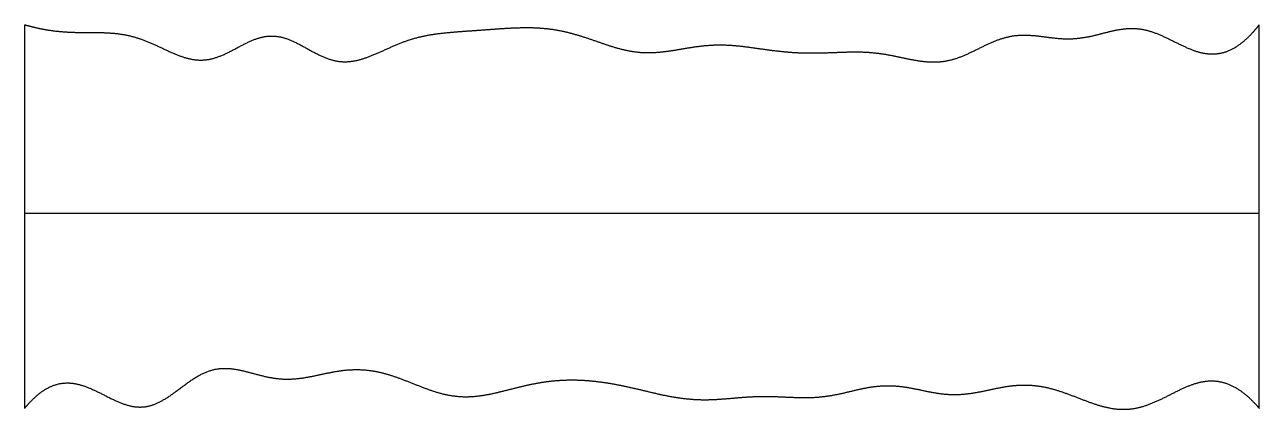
# Model space of a CAD drawing. Header units: millimetres. Extents: x 0 to 10, y -0.1 to 3.1.
import ezdxf

# ---------------------------------------------------------------- set-up
doc = ezdxf.new("R2010")
doc.units = ezdxf.units.MM
doc.layers.get('0').update_dxf_attribs({"linetype": 'CONTINUOUS'})

msp = doc.modelspace()

# ---------------------------------------------------------------- linework, layer by layer
for points in [[(0, -0.055), (0, 0.069), (0, 0.318), (0, 0.691), (0, 1.189), (0, 1.811), (0, 2.309), (0, 2.682), (0, 2.931), (0, 3.055)], [(0, 3.055), (0.02, 3.049), (0.06, 3.038), (0.121, 3.023), (0.201, 3.008), (0.302, 2.997), (0.403, 2.992), (0.504, 2.991), (0.605, 2.992), (0.706, 2.989), (0.806, 2.977), (0.907, 2.953), (1.007, 2.915), (1.107, 2.868), (1.207, 2.82), (1.307, 2.781), (1.406, 2.762), (1.505, 2.77), (1.604, 2.805), (1.703, 2.857), (1.801, 2.912), (1.899, 2.954), (1.997, 2.971), (2.095, 2.956), (2.193, 2.915), (2.291, 2.859), (2.389, 2.804), (2.488, 2.763), (2.587, 2.748), (2.687, 2.76), (2.787, 2.792), (2.887, 2.837), (2.988, 2.884), (3.088, 2.925), (3.188, 2.955), (3.288, 2.976), (3.388, 2.988), (3.488, 2.997), (3.589, 3.004), (3.69, 3.011), (3.791, 3.019), (3.892, 3.026), (3.993, 3.031), (4.095, 3.033), (4.196, 3.028), (4.297, 3.016), (4.397, 2.995), (4.497, 2.967), (4.597, 2.933), (4.697, 2.897), (4.796, 2.865), (4.896, 2.84), (4.996, 2.827), (5.096, 2.827), (5.197, 2.837), (5.298, 2.854), (5.399, 2.872), (5.5, 2.886), (5.601, 2.893), (5.702, 2.891), (5.803, 2.882), (5.904, 2.868), (6.005, 2.853), (6.107, 2.84), (6.208, 2.83), (6.309, 2.825), (6.41, 2.825), (6.511, 2.828), (6.612, 2.832), (6.712, 2.836), (6.813, 2.834), (6.915, 2.825), (7.016, 2.808), (7.118, 2.785), (7.22, 2.764), (7.321, 2.75), (7.422, 2.751), (7.521, 2.77), (7.62, 2.808), (7.717, 2.856), (7.815, 2.906), (7.913, 2.946), (8.012, 2.97), (8.112, 2.974), (8.213, 2.964), (8.314, 2.949), (8.416, 2.938), (8.518, 2.94), (8.62, 2.956), (8.721, 2.982), (8.821, 3.009), (8.921, 3.027), (9.021, 3.027), (9.119, 3.005), (9.218, 2.965), (9.316, 2.915), (9.414, 2.866), (9.512, 2.827), (9.61, 2.811), (9.708, 2.821), (9.805, 2.863), (9.883, 2.923), (9.942, 2.983), (9.981, 3.03), (10, 3.055)], [(10, -0.055), (10, 0.069), (10, 0.318), (10, 0.691), (10, 1.189), (10, 1.811), (10, 2.309), (10, 2.682), (10, 2.931), (10, 3.055)], [(0, 1.527), (0.4, 1.527), (1.2, 1.527), (2.4, 1.527), (4, 1.527), (6, 1.527), (7.6, 1.527), (8.8, 1.527), (9.6, 1.527), (10, 1.527)], [(0, -0.055), (0.019, -0.031), (0.058, 0.013), (0.116, 0.069), (0.195, 0.123), (0.294, 0.155), (0.394, 0.154), (0.494, 0.126), (0.595, 0.079), (0.696, 0.025), (0.795, -0.022), (0.894, -0.049), (0.991, -0.047), (1.087, -0.013), (1.181, 0.047), (1.276, 0.12), (1.37, 0.191), (1.467, 0.245), (1.565, 0.272), (1.665, 0.272), (1.766, 0.252), (1.868, 0.223), (1.97, 0.196), (2.072, 0.18), (2.174, 0.18), (2.274, 0.193), (2.375, 0.214), (2.476, 0.237), (2.577, 0.255), (2.678, 0.262), (2.78, 0.257), (2.881, 0.239), (2.981, 0.21), (3.081, 0.172), (3.181, 0.132), (3.279, 0.093), (3.378, 0.062), (3.477, 0.042), (3.577, 0.036), (3.677, 0.043), (3.778, 0.061), (3.88, 0.086), (3.981, 0.112), (4.082, 0.137), (4.183, 0.156), (4.284, 0.17), (4.385, 0.176), (4.486, 0.176), (4.586, 0.169), (4.687, 0.157), (4.788, 0.14), (4.888, 0.119), (4.989, 0.096), (5.09, 0.071), (5.19, 0.048), (5.291, 0.03), (5.392, 0.018), (5.493, 0.013), (5.593, 0.016), (5.694, 0.024), (5.796, 0.033), (5.897, 0.041), (5.998, 0.043), (6.1, 0.04), (6.201, 0.035), (6.302, 0.031), (6.403, 0.032), (6.504, 0.043), (6.605, 0.062), (6.706, 0.087), (6.806, 0.111), (6.907, 0.127), (7.007, 0.132), (7.108, 0.123), (7.209, 0.105), (7.309, 0.082), (7.41, 0.063), (7.511, 0.054), (7.612, 0.058), (7.713, 0.073), (7.814, 0.095), (7.915, 0.117), (8.015, 0.133), (8.116, 0.137), (8.216, 0.128), (8.317, 0.107), (8.417, 0.074), (8.518, 0.036), (8.619, -0.004), (8.72, -0.039), (8.821, -0.062), (8.921, -0.067), (9.02, -0.054), (9.119, -0.021), (9.218, 0.024), (9.315, 0.076), (9.413, 0.124), (9.51, 0.159), (9.607, 0.174), (9.705, 0.163), (9.803, 0.123), (9.882, 0.067), (9.941, 0.011), (9.98, -0.032), (10, -0.055)]]:
    msp.add_open_spline(points, degree=5)

doc.saveas('drawing.dxf')
